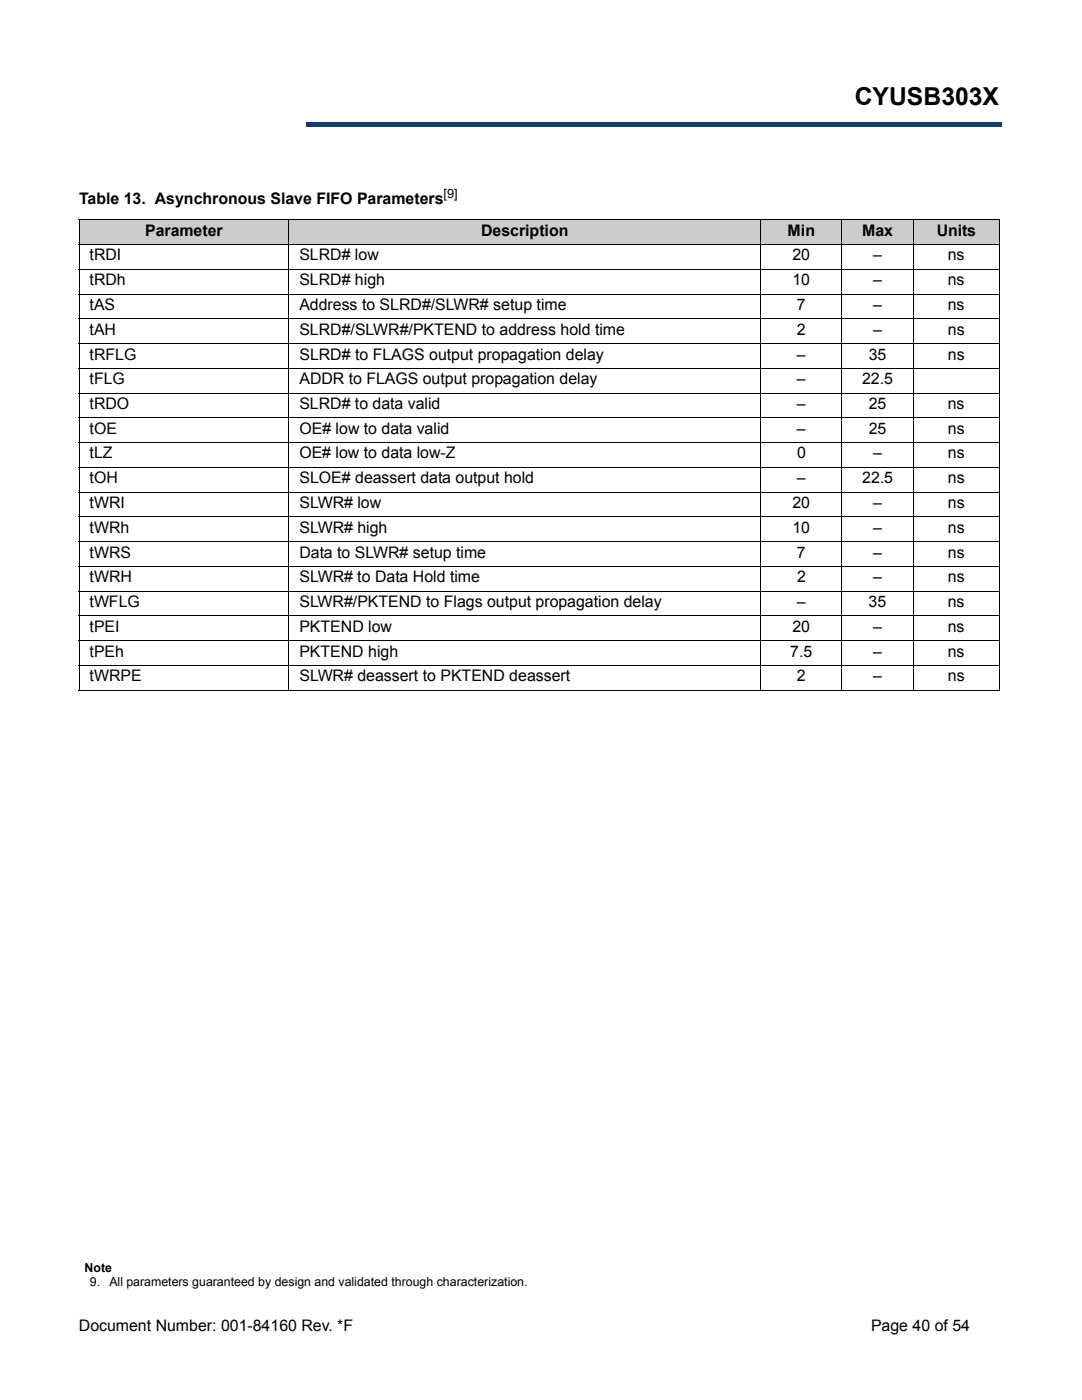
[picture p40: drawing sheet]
<svg xmlns="http://www.w3.org/2000/svg" width="216mm" height="279mm" viewBox="0 0 216 279" stroke-linecap="round" stroke-linejoin="round" font-family="sans-serif">
<defs><g id="words">
<text font-size="4.9" x="170.6" y="20.9">CYUSB303X</text>
<g font-size="3.2">
<text x="15.8" y="40.7">Table 13. Asynchronous Slave FIFO Parameters</text>
<text x="29" y="47.1">Parameter</text>
<text x="96" y="47.1">Description</text>
<text x="157.2" y="47.1">Min</text>
<text x="172" y="47.1">Max</text>
<text x="186.9" y="47.1">Units</text>
<text x="17.9" y="52">tRDI</text>
<text x="59.7" y="52">SLRD# low</text>
<text x="158.1" y="52">20</text>
<text x="174.2" y="52">–</text>
<text x="189.1" y="52">ns</text>
<text x="17.9" y="56.9">tRDh</text>
<text x="59.7" y="56.9">SLRD# high</text>
<text x="158.1" y="56.9">10</text>
<text x="174.2" y="56.9">–</text>
<text x="189.1" y="56.9">ns</text>
<text x="17.9" y="61.9">tAS</text>
<text x="59.7" y="61.9">Address to SLRD#/SLWR# setup time</text>
<text x="159" y="61.9">7</text>
<text x="174.2" y="61.9">–</text>
<text x="189.1" y="61.9">ns</text>
<text x="17.9" y="66.8">tAH</text>
<text x="17.9" y="71.8">tRFLG</text>
<text x="59.7" y="66.8">SLRD#/SLWR#/PKTEND to address hold time</text>
<text x="59.7" y="71.8">SLRD# to FLAGS output propagation delay</text>
<text x="159" y="71.8">–</text>
<text x="159" y="66.8">2</text>
<text x="173.3" y="71.8">35</text>
<text x="174.2" y="66.8">–</text>
<text x="189.1" y="71.8">ns</text>
<text x="189.1" y="66.8">ns</text>
<text x="17.9" y="76.7">tFLG</text>
<text x="59.7" y="76.7">ADDR to FLAGS output propagation delay</text>
<text x="159" y="76.7">–</text>
<text x="172" y="76.7">22.5</text>
<text x="17.9" y="81.6">tRDO</text>
<text x="59.7" y="81.6">SLRD# to data valid</text>
<text x="159" y="81.6">–</text>
<text x="173.3" y="81.6">25</text>
<text x="189.1" y="81.6">ns</text>
<text x="17.9" y="86.6">tOE</text>
<text x="59.8" y="86.6">OE# low to data valid</text>
<text x="159" y="86.6">–</text>
<text x="173.4" y="86.6">25</text>
<text x="189.2" y="86.6">ns</text>
<text x="17.9" y="91.5">tLZ</text>
<text x="59.7" y="91.5">OE# low to data low-Z</text>
<text x="159" y="91.5">0</text>
<text x="174.3" y="91.5">–</text>
<text x="189.2" y="91.5">ns</text>
<text x="17.9" y="96.5">tOH</text>
<text x="17.9" y="101.4">tWRI</text>
<text x="59.8" y="96.5">SLOE# deassert data output hold</text>
<text x="59.8" y="101.4">SLWR# low</text>
<text x="158.1" y="101.4">20</text>
<text x="159" y="96.5">–</text>
<text x="172" y="96.5">22.5</text>
<text x="174.2" y="101.4">–</text>
<text x="189.1" y="101.4">ns</text>
<text x="189.1" y="96.5">ns</text>
<text x="17.9" y="106.3">tWRh</text>
<text x="59.8" y="106.3">SLWR# high</text>
<text x="158.1" y="106.3">10</text>
<text x="174.2" y="106.3">–</text>
<text x="189.1" y="106.3">ns</text>
<text x="17.9" y="111.3">tWRS</text>
<text x="59.8" y="111.3">Data to SLWR# setup time</text>
<text x="159" y="111.3">7</text>
<text x="174.2" y="111.3">–</text>
<text x="189.1" y="111.3">ns</text>
<text x="17.9" y="116.2">tWRH</text>
<text x="59.8" y="116.2">SLWR# to Data Hold time</text>
<text x="159" y="116.2">2</text>
<text x="174.3" y="116.2">–</text>
<text x="189.2" y="116.2">ns</text>
<text x="17.9" y="121.1">tWFLG</text>
<text x="59.7" y="121.1">SLWR#/PKTEND to Flags output propagation delay</text>
<text x="159" y="121.1">–</text>
<text x="173.3" y="121.1">35</text>
<text x="189.1" y="121.1">ns</text>
<text x="17.9" y="126.1">tPEI</text>
<text x="17.9" y="131">tPEh</text>
<text x="59.7" y="131">PKTEND high</text>
<text x="59.7" y="126.1">PKTEND low</text>
<text x="157.7" y="131">7.5</text>
<text x="158.1" y="126.1">20</text>
<text x="174.2" y="131">–</text>
<text x="174.2" y="126.1">–</text>
<text x="189.1" y="131">ns</text>
<text x="189.1" y="126.1">ns</text>
<text x="17.9" y="136">tWRPE</text>
<text x="59.8" y="136">SLWR# deassert to PKTEND deassert</text>
<text x="159" y="136">2</text>
<text x="174.2" y="136">–</text>
<text x="189.1" y="136">ns</text>
<text x="15.7" y="265.6">Document Number: 001-84160 Rev. *F</text>
<text x="173.8" y="265.6">Page 40 of 54</text>
</g>
<g font-size="2.5">
<text x="88.5" y="39.4">[9]</text>
<text x="16.9" y="253.8">Note</text>
<text x="17.9" y="256.6">9.</text>
<text x="21.8" y="256.6">All parameters guaranteed by design and validated through characterization.</text>
</g>
</g></defs>
<path d="M61 24.4h138.8v.9h-138.8z" fill="#163b71"/>
<path d="M61 24.4h138.9" fill="none" stroke="#163b71" stroke-width=".2"/>
<path d="M199.7 24.4h.2v1h-.2z" fill="#163b71"/>
<path d="M61 25.3h138.8" fill="none" stroke="#163b71" stroke-width=".2"/>
<path d="M61 24.3h.1v1h-.1z" fill="#163b71"/>
<path d="M15.8 8.6h45.2v18h-45.2z" fill="#fff"/>
<g fill="#ccc">
<path d="M15.8 43.9h41.8v4.9h-41.8z"/>
<path d="M57.6 43.9h94.2v4.9h-94.2z"/>
<path d="M151.8 43.9h16.2v4.9h-16.2z"/>
<path d="M168 43.9h14.2v4.9h-14.2z"/>
<path d="M182.2 43.9h17.2v4.9h-17.2z"/>
</g>
<g fill="none" stroke="#000" stroke-width=".2">
<path d="M15.7 43.9h183.8M15.7 48.8h183.8M15.7 53.8h183.8M15.7 58.7h183.8M15.8 44v93.6M57.6 43.8v94M151.8 43.8v94M168 43.8v94M182.2 43.8v94M199.4 44v93.6M15.7 63.6h183.8M15.7 68.6h183.8"/>
<path d="M15.7 73.5h183.8M15.7 78.5h183.8M15.7 83.4h183.8M15.7 88.3h183.8M15.7 93.3h183.8M15.7 98.2h183.8M15.7 103.1h183.8M15.7 108.1h183.8M15.7 113h183.8M15.7 118h183.8M15.7 122.9h183.8M15.7 127.8h183.8"/>
<path d="M15.7 132.8h183.8M15.7 137.7h183.8"/>
</g>
<use href="#words"/>
</svg>
